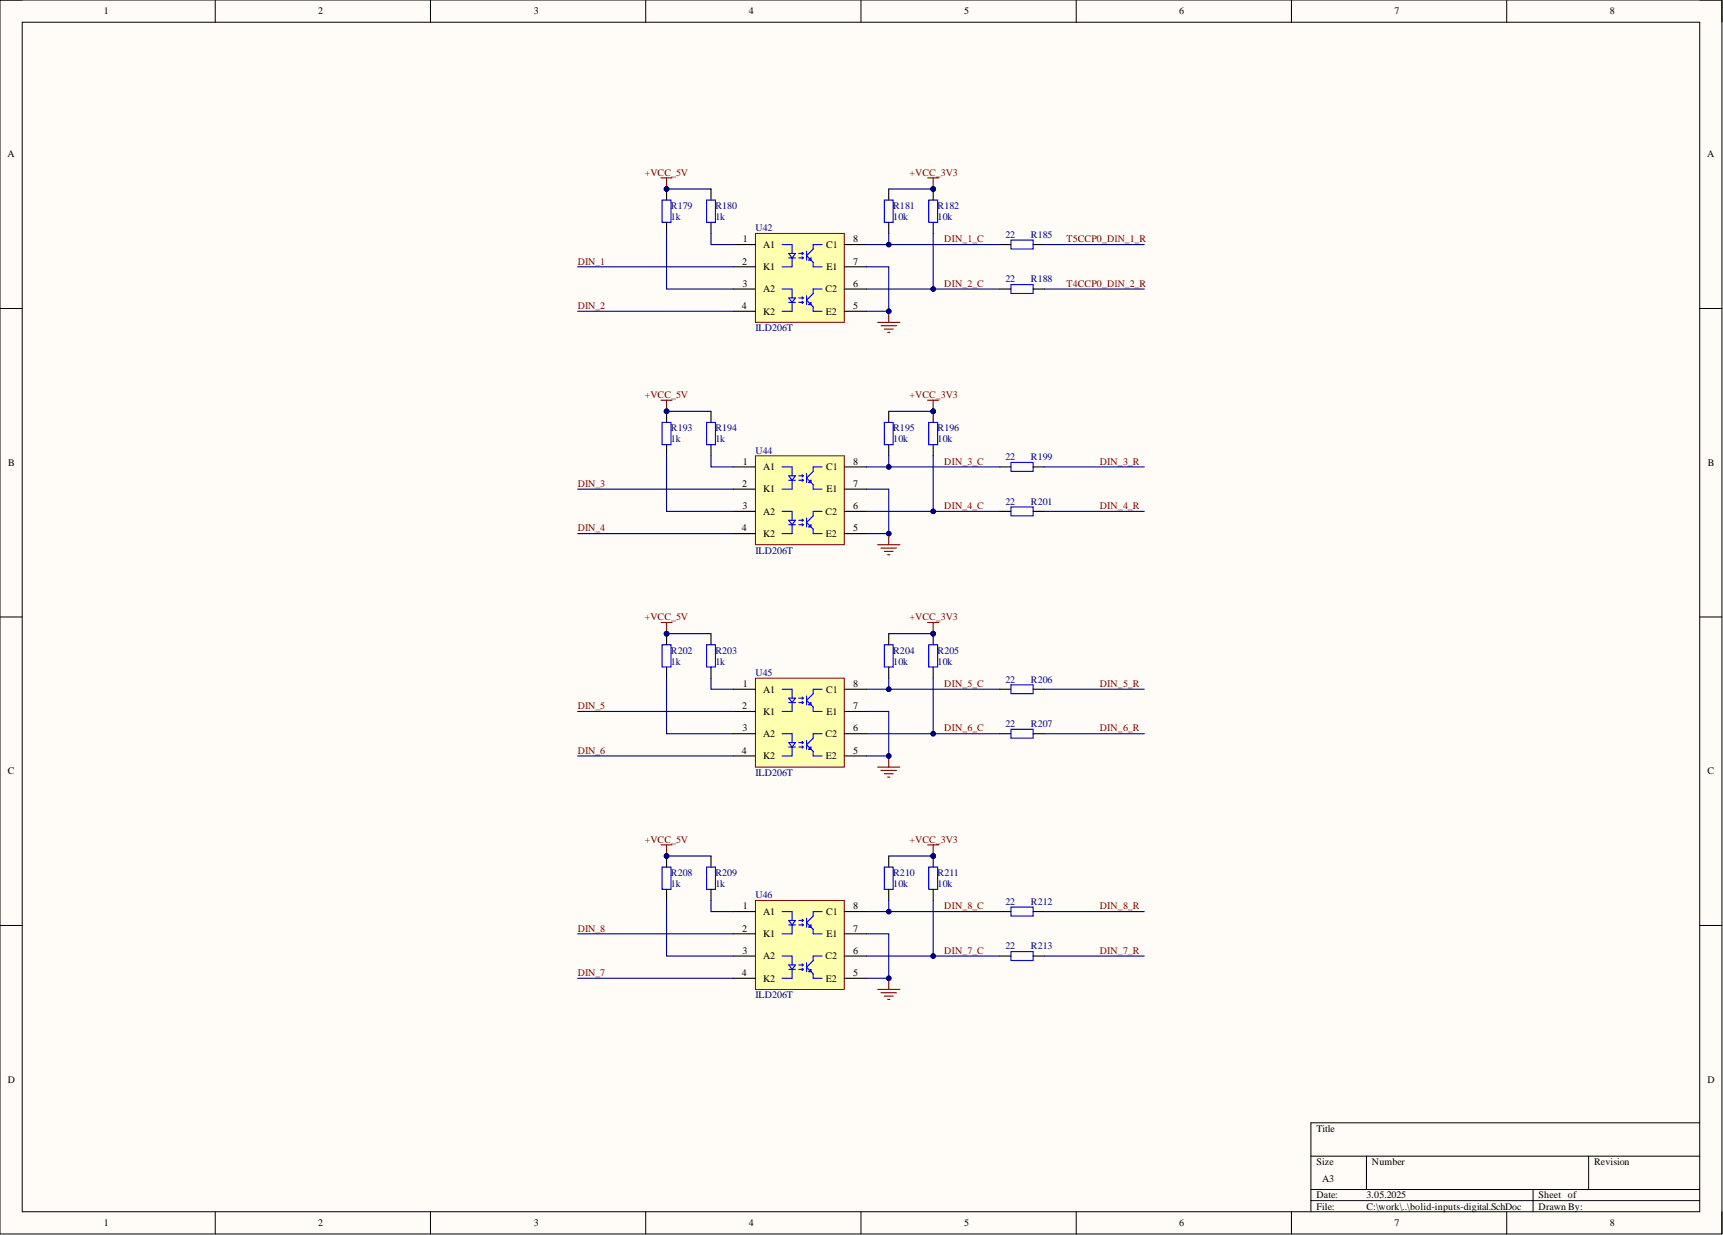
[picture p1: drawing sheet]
<svg xmlns="http://www.w3.org/2000/svg" width="393mm" height="282mm" viewBox="0 0 393 282" stroke-linecap="round" stroke-linejoin="round" font-family="sans-serif">
<defs><g id="words">
<g font-size="2.3">
<text x="23.7" y="3.3">1</text>
<text x="72.6" y="3.3">2</text>
<text x="121.9" y="3.3">3</text>
<text x="170.9" y="3.3">4</text>
<text x="220.1" y="3.3">5</text>
<text x="269.2" y="3.3">6</text>
<text x="318.4" y="3.3">7</text>
<text x="367.5" y="3.3">8</text>
<text x="1.7" y="35.9">A</text>
<text x="389.7" y="35.9">A</text>
<text x="169.6" y="55.3">1</text>
<text x="174.2" y="56.6">A1</text>
<text x="188.6" y="56.6">C1</text>
<text x="194.8" y="55.3">8</text>
<text x="169.4" y="60.4">2</text>
<text x="169.5" y="65.5">3</text>
<text x="174.2" y="61.7">K1</text>
<text x="188.7" y="61.7">E1</text>
<text x="194.8" y="65.5">6</text>
<text x="194.8" y="60.4">7</text>
<text x="169.3" y="70.5">4</text>
<text x="174.2" y="66.7">A2</text>
<text x="174.2" y="71.8">K2</text>
<text x="188.4" y="66.7">C2</text>
<text x="188.5" y="71.8">E2</text>
<text x="194.8" y="70.5">5</text>
<text x="1.9" y="106.4">B</text>
<text x="169.6" y="106.1">1</text>
<text x="174.2" y="107.3">A1</text>
<text x="188.6" y="107.3">C1</text>
<text x="194.8" y="106.1">8</text>
<text x="389.9" y="106.4">B</text>
<text x="169.4" y="111.1">2</text>
<text x="174.2" y="112.4">K1</text>
<text x="188.7" y="112.4">E1</text>
<text x="194.8" y="111.1">7</text>
<text x="169.5" y="116.2">3</text>
<text x="174.2" y="117.5">A2</text>
<text x="188.4" y="117.5">C2</text>
<text x="194.8" y="116.2">6</text>
<text x="169.3" y="121.3">4</text>
<text x="174.2" y="122.5">K2</text>
<text x="188.5" y="122.5">E2</text>
<text x="194.8" y="121.3">5</text>
<text x="169.4" y="161.9">2</text>
<text x="169.6" y="156.8">1</text>
<text x="174.2" y="158.1">A1</text>
<text x="188.6" y="158.1">C1</text>
<text x="194.8" y="161.9">7</text>
<text x="194.8" y="156.8">8</text>
<text x="169.5" y="167">3</text>
<text x="174.2" y="163.1">K1</text>
<text x="188.7" y="163.1">E1</text>
<text x="194.8" y="167">6</text>
<text x="169.3" y="172">4</text>
<text x="174.2" y="168.2">A2</text>
<text x="174.2" y="173.3">K2</text>
<text x="188.4" y="168.2">C2</text>
<text x="188.5" y="173.3">E2</text>
<text x="194.8" y="172">5</text>
<text x="1.8" y="176.8">C</text>
<text x="389.8" y="176.8">C</text>
<text x="169.6" y="207.5">1</text>
<text x="174.2" y="208.8">A1</text>
<text x="188.6" y="208.8">C1</text>
<text x="194.8" y="207.5">8</text>
<text x="169.4" y="212.6">2</text>
<text x="174.2" y="213.9">K1</text>
<text x="188.7" y="213.9">E1</text>
<text x="194.8" y="212.6">7</text>
<text x="169.5" y="217.7">3</text>
<text x="174.2" y="219">A2</text>
<text x="188.4" y="219">C2</text>
<text x="194.8" y="217.7">6</text>
<text x="169.3" y="222.8">4</text>
<text x="174.2" y="224">K2</text>
<text x="188.5" y="224">E2</text>
<text x="194.8" y="222.8">5</text>
<text x="1.8" y="247.2">D</text>
<text x="389.8" y="247.2">D</text>
<text x="300.5" y="258.3">Title</text>
<text x="300.5" y="265.9">Size</text>
<text x="301.8" y="269.7">A3</text>
<text x="313.2" y="265.9">Number</text>
<text x="363.9" y="265.9">Revision</text>
<text x="300.5" y="273.5">Date:</text>
<text x="311.9" y="273.5">3.05.2025</text>
<text x="351.3" y="273.5">Sheet of</text>
<text x="23.7" y="279.9">1</text>
<text x="72.6" y="279.9">2</text>
<text x="121.9" y="279.9">3</text>
<text x="170.9" y="279.9">4</text>
<text x="220.1" y="279.9">5</text>
<text x="269.2" y="279.9">6</text>
<text x="300.5" y="276.1">File:</text>
<text x="311.9" y="276.1">C:\work\..\bolid-inputs-digital.SchDoc</text>
<text x="318.4" y="279.9">7</text>
<text x="351.3" y="276.1">Drawn By:</text>
<text x="367.5" y="279.9">8</text>
</g>
<g font-size="2.3" fill="#800000">
<text x="147.2" y="40.1">+VCC_5V</text>
<text x="207.6" y="40.1">+VCC_3V3</text>
<text x="215.6" y="55.3">DIN_1_C</text>
<text x="243.5" y="55.3">T5CCP0_DIN_1_R</text>
<text x="131.9" y="60.4">DIN_1</text>
<text x="215.6" y="65.5">DIN_2_C</text>
<text x="243.5" y="65.5">T4CCP0_DIN_2_R</text>
<text x="131.9" y="70.5">DIN_2</text>
<text x="147.2" y="90.8">+VCC_5V</text>
<text x="207.6" y="90.8">+VCC_3V3</text>
<text x="215.6" y="106.1">DIN_3_C</text>
<text x="251.1" y="106.1">DIN_3_R</text>
<text x="131.9" y="111.1">DIN_3</text>
<text x="215.6" y="116.2">DIN_4_C</text>
<text x="251.1" y="116.2">DIN_4_R</text>
<text x="131.9" y="121.3">DIN_4</text>
<text x="147.2" y="141.6">+VCC_5V</text>
<text x="207.6" y="141.6">+VCC_3V3</text>
<text x="131.9" y="161.9">DIN_5</text>
<text x="215.6" y="156.8">DIN_5_C</text>
<text x="251.1" y="156.8">DIN_5_R</text>
<text x="215.6" y="167">DIN_6_C</text>
<text x="251.1" y="167">DIN_6_R</text>
<text x="131.9" y="172">DIN_6</text>
<text x="147.2" y="192.3">+VCC_5V</text>
<text x="207.6" y="192.3">+VCC_3V3</text>
<text x="215.6" y="207.5">DIN_8_C</text>
<text x="251.1" y="207.5">DIN_8_R</text>
<text x="131.9" y="212.6">DIN_8</text>
<text x="215.6" y="217.7">DIN_7_C</text>
<text x="251.1" y="217.7">DIN_7_R</text>
<text x="131.9" y="222.8">DIN_7</text>
</g>
<g font-size="2.3" fill="#000080">
<text x="153.2" y="47.7">R179</text>
<text x="163.3" y="47.7">R180</text>
<text x="203.9" y="47.7">R181</text>
<text x="214.1" y="47.7">R182</text>
<text x="153.2" y="50.2">1k</text>
<text x="163.3" y="50.2">1k</text>
<text x="172.5" y="52.8">U42</text>
<text x="203.9" y="50.2">10k</text>
<text x="214.1" y="50.2">10k</text>
<text x="229.5" y="54.3">22</text>
<text x="235.4" y="54.3">R185</text>
<text x="229.5" y="64.4">22</text>
<text x="235.4" y="64.4">R188</text>
<text x="172.5" y="75.6">ILD206T</text>
<text x="153.2" y="101">1k</text>
<text x="153.2" y="98.4">R193</text>
<text x="163.3" y="101">1k</text>
<text x="163.3" y="98.4">R194</text>
<text x="203.9" y="101">10k</text>
<text x="203.9" y="98.4">R195</text>
<text x="214.1" y="101">10k</text>
<text x="214.1" y="98.4">R196</text>
<text x="172.5" y="103.5">U44</text>
<text x="229.5" y="105">22</text>
<text x="235.4" y="105">R199</text>
<text x="229.5" y="115.2">22</text>
<text x="235.4" y="115.2">R201</text>
<text x="172.5" y="126.4">ILD206T</text>
<text x="153.2" y="149.2">R202</text>
<text x="163.3" y="149.2">R203</text>
<text x="203.9" y="149.2">R204</text>
<text x="214.1" y="149.2">R205</text>
<text x="153.2" y="151.7">1k</text>
<text x="163.3" y="151.7">1k</text>
<text x="172.5" y="154.3">U45</text>
<text x="203.9" y="151.7">10k</text>
<text x="214.1" y="151.7">10k</text>
<text x="229.5" y="155.8">22</text>
<text x="235.4" y="155.8">R206</text>
<text x="229.5" y="165.9">22</text>
<text x="235.4" y="165.9">R207</text>
<text x="172.5" y="177.1">ILD206T</text>
<text x="153.2" y="202.5">1k</text>
<text x="153.2" y="199.9">R208</text>
<text x="163.3" y="202.5">1k</text>
<text x="163.3" y="199.9">R209</text>
<text x="203.9" y="202.5">10k</text>
<text x="203.9" y="199.9">R210</text>
<text x="214.1" y="202.5">10k</text>
<text x="214.1" y="199.9">R211</text>
<text x="172.5" y="205">U46</text>
<text x="229.5" y="206.5">22</text>
<text x="235.4" y="206.5">R212</text>
<text x="229.5" y="216.7">22</text>
<text x="235.4" y="216.7">R213</text>
<text x="172.5" y="227.8">ILD206T</text>
</g>
</g></defs>
<path d="M0 0h393.1v281.6h-393.1z" fill-rule="evenodd" fill="#fffcf8"/>
<path d="M0 0h393.1v281.6h-393.1z" fill="none" stroke="#000" stroke-width=".23"/>
<path d="M5.1 5.1h382.9v271.5h-382.9z" fill-rule="evenodd" fill="#fffcf8"/>
<g fill="none" stroke="#000" stroke-width=".23">
<path d="M0 0h5.1M49.1 0v5.1M98.3 0v5.1M147.4 0v5.1M196.6 0v5.1M245.7 0v5.1M294.8 0v5.1M344 0v5.1M388 0h5.1v5.1M5.1 5.1h382.9v271.5h-382.9zM0 70.4h5.1M388 70.4h5.1"/>
<path d="M0 140.8h5.1M388 140.8h5.1M0 211.2h5.1M388 211.2h5.1M388 256.3h-88.7v20.3M49.1 276.6v5M98.3 276.6v5M147.4 276.6v5M196.6 276.6v5M245.7 276.6v5M294.8 276.6v5M299.3 263.9h88.7"/>
<path d="M299.3 271.5h88.7M299.3 274h88.7M311.9 263.9v7.6M344 276.6v5M350 271.5v5.1M362.7 263.9v7.6M393.1 276.6v5"/>
</g>
<path d="M172.5 53.3h20.2v20.3h-20.2z" fill-rule="evenodd" fill="#ffffb0"/>
<path d="M172.5 53.3h20.2v20.3h-20.2z" fill="none" stroke="#800000" stroke-width=".23"/>
<path d="M167.4 55.8h5.1M192.7 55.8h5.1M167.4 60.9h5.1M167.4 66h5.1M167.4 71h5.1M192.7 60.9h5.1M192.7 66h5.1M192.7 71h5.1" fill="none" stroke="#000" stroke-width=".25"/>
<g fill="none" stroke="#00f" stroke-width=".25">
<path d="M178.5 55.8h2.3v2M180.1 57.8h1.5l-.8 1.1zM180.1 58.9h1.5M180.8 58.9v2h-2.3M182.3 57.8h1.1M182.3 58.9h1.1M183.1 57.6l.3 .2M183.1 58.6l.3 .3M183.4 57.8l-.3 .3M183.4 58.9l-.3 .2M184.1 57.3v2.1M185.1 58.9v.5h-.5z"/>
<path d="M187.7 55.8h-2.1v1l-1.5 1.6 1.5 1.5v1h2.1M178.5 66h2.3v2M180.1 68h1.5l-.8 1zM180.1 69h1.5M180.8 69v2h-2.3M182.3 68h1.1M182.3 69h1.1M183.1 67.7l.3 .3M183.1 68.8l.3 .2M183.4 68l-.3 .3M183.4 69l-.3 .3M184.1 67.5v2"/>
<path d="M185.1 69v.5h-.5zM187.7 66h-2.1v1l-1.5 1.5 1.5 1.5v1h2.1"/>
</g>
<path d="M150.9 40.6h2.5M152.2 40.6v2.5" fill="none" stroke="#800000" stroke-width=".25"/>
<circle cx="152.2" cy="43.1" r=".51" fill="#000080"/>
<circle cx="152.2" cy="43.1" r=".51" fill="none" stroke="#000080" stroke-width=".23"/>
<path d="M161.3 45.7h2v5h-2z" fill="none" stroke="#00f" stroke-width=".25"/>
<path d="M162.3 43.1v2.6M162.3 50.7v2.6" fill="none" stroke="#000" stroke-width=".25"/>
<circle cx="152.2" cy="43.1" r=".51" fill="#000080"/>
<circle cx="152.2" cy="43.1" r=".51" fill="none" stroke="#000080" stroke-width=".23"/>
<path d="M151.2 45.7h2v5h-2z" fill="none" stroke="#00f" stroke-width=".25"/>
<path d="M152.2 43.1v2.6M152.2 50.7v2.6" fill="none" stroke="#000" stroke-width=".25"/>
<circle cx="152.2" cy="43.1" r=".51" fill="#000080"/>
<circle cx="152.2" cy="43.1" r=".51" fill="none" stroke="#000080" stroke-width=".23"/>
<path d="M201.9 45.7h2v5h-2z" fill="none" stroke="#00f" stroke-width=".25"/>
<path d="M202.9 43.1v2.6M202.9 50.7v2.6" fill="none" stroke="#000" stroke-width=".25"/>
<circle cx="213" cy="43.1" r=".51" fill="#000080"/>
<circle cx="213" cy="43.1" r=".51" fill="none" stroke="#000080" stroke-width=".23"/>
<path d="M212 45.7h2.1v5h-2.1z" fill="none" stroke="#00f" stroke-width=".25"/>
<path d="M213 43.1v2.6M213 50.7v2.6" fill="none" stroke="#000" stroke-width=".25"/>
<circle cx="213" cy="43.1" r=".51" fill="#000080"/>
<circle cx="213" cy="43.1" r=".51" fill="none" stroke="#000080" stroke-width=".23"/>
<path d="M211.8 40.6h2.5M213 40.6v2.5" fill="none" stroke="#800000" stroke-width=".25"/>
<circle cx="213" cy="43.1" r=".51" fill="#000080"/>
<circle cx="213" cy="43.1" r=".51" fill="none" stroke="#000080" stroke-width=".23"/>
<path d="M200.4 73.6h5M201.1 74.3h3.6M201.9 75.1h2M202.6 75.9h.5M202.9 71v2.6" fill="none" stroke="#800000" stroke-width=".25"/>
<circle cx="202.9" cy="71" r=".51" fill="#000080"/>
<circle cx="202.9" cy="71" r=".51" fill="none" stroke="#000080" stroke-width=".23"/>
<path d="M172.5 104h20.2v20.3h-20.2z" fill-rule="evenodd" fill="#ffffb0"/>
<path d="M172.5 104h20.2v20.3h-20.2z" fill="none" stroke="#800000" stroke-width=".23"/>
<path d="M167.4 106.6h5.1M167.4 111.6h5.1M167.4 116.7h5.1M192.7 106.6h5.1M192.7 111.6h5.1M192.7 116.7h5.1M167.4 121.8h5.1M192.7 121.8h5.1" fill="none" stroke="#000" stroke-width=".25"/>
<g fill="none" stroke="#00f" stroke-width=".25">
<path d="M178.5 106.6h2.3v2M178.5 116.7h2.3v2M180.1 108.6h1.5l-.8 1zM180.1 109.6h1.5M180.1 118.7h1.5l-.8 1.1zM180.1 119.8h1.5M180.8 109.6v2h-2.3M180.8 119.8v2h-2.3M182.3 108.6h1.1M182.3 109.6h1.1M182.3 118.7h1.1M182.3 119.8h1.1"/>
<path d="M183.1 108.3l.3 .3M183.1 109.4l.3 .2M183.1 118.5l.3 .2M183.1 119.5l.3 .3M183.4 108.6l-.3 .2M183.4 109.6l-.3 .3M183.4 118.7l-.3 .3M183.4 119.8l-.3 .2M184.1 108.1v2M184.1 118.2v2.1M185.1 109.6v.5h-.5zM185.1 119.8v.5h-.5z"/>
<path d="M187.7 106.6h-2.1v1l-1.5 1.5 1.5 1.5v1h2.1M187.7 116.7h-2.1v1l-1.5 1.6 1.5 1.5v1h2.1"/>
</g>
<path d="M150.9 91.3h2.5M152.2 91.3v2.6" fill="none" stroke="#800000" stroke-width=".25"/>
<circle cx="152.2" cy="93.9" r=".51" fill="#000080"/>
<circle cx="152.2" cy="93.9" r=".51" fill="none" stroke="#000080" stroke-width=".23"/>
<path d="M161.3 96.4h2v5.1h-2z" fill="none" stroke="#00f" stroke-width=".25"/>
<path d="M162.3 93.9v2.5M162.3 101.5v2.5" fill="none" stroke="#000" stroke-width=".25"/>
<circle cx="152.2" cy="93.9" r=".51" fill="#000080"/>
<circle cx="152.2" cy="93.9" r=".51" fill="none" stroke="#000080" stroke-width=".23"/>
<path d="M151.2 96.4h2v5.1h-2z" fill="none" stroke="#00f" stroke-width=".25"/>
<path d="M152.2 93.9v2.5M152.2 101.5v2.5" fill="none" stroke="#000" stroke-width=".25"/>
<circle cx="152.2" cy="93.9" r=".51" fill="#000080"/>
<circle cx="152.2" cy="93.9" r=".51" fill="none" stroke="#000080" stroke-width=".23"/>
<path d="M201.9 96.4h2v5.1h-2z" fill="none" stroke="#00f" stroke-width=".25"/>
<path d="M202.9 93.9v2.5M202.9 101.5v2.5" fill="none" stroke="#000" stroke-width=".25"/>
<circle cx="213" cy="93.9" r=".51" fill="#000080"/>
<circle cx="213" cy="93.9" r=".51" fill="none" stroke="#000080" stroke-width=".23"/>
<path d="M212 96.4h2.1v5.1h-2.1z" fill="none" stroke="#00f" stroke-width=".25"/>
<path d="M213 93.9v2.5M213 101.5v2.5" fill="none" stroke="#000" stroke-width=".25"/>
<circle cx="213" cy="93.9" r=".51" fill="#000080"/>
<circle cx="213" cy="93.9" r=".51" fill="none" stroke="#000080" stroke-width=".23"/>
<path d="M211.8 91.3h2.5M213 91.3v2.6" fill="none" stroke="#800000" stroke-width=".25"/>
<circle cx="213" cy="93.9" r=".51" fill="#000080"/>
<circle cx="213" cy="93.9" r=".51" fill="none" stroke="#000080" stroke-width=".23"/>
<path d="M200.4 124.3h5M201.1 125.1h3.6M201.9 125.8h2M202.6 126.6h.5M202.9 121.8v2.5" fill="none" stroke="#800000" stroke-width=".25"/>
<circle cx="202.9" cy="121.8" r=".51" fill="#000080"/>
<circle cx="202.9" cy="121.8" r=".51" fill="none" stroke="#000080" stroke-width=".23"/>
<path d="M172.5 154.8h20.2v20.3h-20.2z" fill-rule="evenodd" fill="#ffffb0"/>
<path d="M172.5 154.8h20.2v20.3h-20.2z" fill="none" stroke="#800000" stroke-width=".23"/>
<path d="M167.4 157.3h5.1M192.7 157.3h5.1M167.4 162.4h5.1M167.4 167.5h5.1M167.4 172.5h5.1M192.7 162.4h5.1M192.7 167.5h5.1M192.7 172.5h5.1" fill="none" stroke="#000" stroke-width=".25"/>
<g fill="none" stroke="#00f" stroke-width=".25">
<path d="M178.5 157.3h2.3v2M180.1 159.3h1.5l-.8 1.1zM182.3 159.3h1.1M183.1 159.1l.3 .2M183.4 159.3l-.3 .3M184.1 158.8v2.1M187.7 157.3h-2.1v1l-1.5 1.5 1.5 1.6v1h2.1M178.5 167.5h2.3v2M180.1 160.4h1.5M180.1 169.5h1.5l-.8 1zM180.1 170.5h1.5M180.8 160.4v2h-2.3"/>
<path d="M180.8 170.5v2h-2.3M182.3 160.4h1.1M182.3 169.5h1.1M182.3 170.5h1.1M183.1 160.1l.3 .3M183.1 169.2l.3 .3M183.1 170.3l.3 .2M183.4 160.4l-.3 .2M183.4 169.5l-.3 .2M183.4 170.5l-.3 .3M184.1 169v2M185.1 160.4v.5h-.5z"/>
<path d="M185.1 170.5v.5h-.5zM187.7 167.5h-2.1v1l-1.5 1.5 1.5 1.5v1h2.1"/>
</g>
<path d="M150.9 142.1h2.5M152.2 142.1v2.5" fill="none" stroke="#800000" stroke-width=".25"/>
<circle cx="152.2" cy="144.6" r=".51" fill="#000080"/>
<circle cx="152.2" cy="144.6" r=".51" fill="none" stroke="#000080" stroke-width=".23"/>
<path d="M161.3 147.2h2v5h-2z" fill="none" stroke="#00f" stroke-width=".25"/>
<path d="M162.3 144.6v2.6M162.3 152.2v2.6" fill="none" stroke="#000" stroke-width=".25"/>
<circle cx="152.2" cy="144.6" r=".51" fill="#000080"/>
<circle cx="152.2" cy="144.6" r=".51" fill="none" stroke="#000080" stroke-width=".23"/>
<path d="M151.2 147.2h2v5h-2z" fill="none" stroke="#00f" stroke-width=".25"/>
<path d="M152.2 144.6v2.6M152.2 152.2v2.6" fill="none" stroke="#000" stroke-width=".25"/>
<circle cx="152.2" cy="144.6" r=".51" fill="#000080"/>
<circle cx="152.2" cy="144.6" r=".51" fill="none" stroke="#000080" stroke-width=".23"/>
<path d="M201.9 147.2h2v5h-2z" fill="none" stroke="#00f" stroke-width=".25"/>
<path d="M202.9 144.6v2.6M202.9 152.2v2.6" fill="none" stroke="#000" stroke-width=".25"/>
<circle cx="213" cy="144.6" r=".51" fill="#000080"/>
<circle cx="213" cy="144.6" r=".51" fill="none" stroke="#000080" stroke-width=".23"/>
<path d="M212 147.2h2.1v5h-2.1z" fill="none" stroke="#00f" stroke-width=".25"/>
<path d="M213 144.6v2.6M213 152.2v2.6" fill="none" stroke="#000" stroke-width=".25"/>
<circle cx="213" cy="144.6" r=".51" fill="#000080"/>
<circle cx="213" cy="144.6" r=".51" fill="none" stroke="#000080" stroke-width=".23"/>
<path d="M211.8 142.1h2.5M213 142.1v2.5" fill="none" stroke="#800000" stroke-width=".25"/>
<circle cx="213" cy="144.6" r=".51" fill="#000080"/>
<circle cx="213" cy="144.6" r=".51" fill="none" stroke="#000080" stroke-width=".23"/>
<path d="M200.4 175.1h5M201.1 175.8h3.6M201.9 176.6h2M202.6 177.4h.5M202.9 172.5v2.6" fill="none" stroke="#800000" stroke-width=".25"/>
<circle cx="202.9" cy="172.5" r=".51" fill="#000080"/>
<circle cx="202.9" cy="172.5" r=".51" fill="none" stroke="#000080" stroke-width=".23"/>
<path d="M172.5 205.5h20.2v20.3h-20.2z" fill-rule="evenodd" fill="#ffffb0"/>
<path d="M172.5 205.5h20.2v20.3h-20.2z" fill="none" stroke="#800000" stroke-width=".23"/>
<path d="M167.4 208.1h5.1M167.4 213.1h5.1M167.4 218.2h5.1M192.7 208.1h5.1M192.7 213.1h5.1M192.7 218.2h5.1M167.4 223.3h5.1M192.7 223.3h5.1" fill="none" stroke="#000" stroke-width=".25"/>
<g fill="none" stroke="#00f" stroke-width=".25">
<path d="M178.5 208.1h2.3v2M178.5 218.2h2.3v2M180.1 210.1h1.5l-.8 1zM180.1 211.1h1.5M180.8 211.1v2h-2.3M182.3 210.1h1.1M182.3 211.1h1.1M183.1 209.8l.3 .3M183.1 210.8l.3 .3M183.1 220l.3 .2M183.4 210.1l-.3 .2M183.4 211.1l-.3 .3"/>
<path d="M184.1 209.6v2M184.1 219.7v2.1M185.1 211.1v.5h-.5zM187.7 208.1h-2.1v1l-1.5 1.5 1.5 1.5v1h2.1M187.7 218.2h-2.1v1l-1.5 1.5 1.5 1.6v1h2.1M180.1 220.2h1.5l-.8 1zM180.1 221.2h1.5M180.8 221.2v2.1h-2.3M182.3 220.2h1.1M182.3 221.2h1.1M183.1 221l.3 .2M183.4 220.2l-.3 .3"/>
<path d="M183.4 221.2l-.3 .3M185.1 221.2v.6h-.5z"/>
</g>
<path d="M150.9 192.8h2.5M152.2 192.8v2.6" fill="none" stroke="#800000" stroke-width=".25"/>
<circle cx="152.2" cy="195.4" r=".51" fill="#000080"/>
<circle cx="152.2" cy="195.4" r=".51" fill="none" stroke="#000080" stroke-width=".23"/>
<path d="M161.3 197.9h2v5.1h-2z" fill="none" stroke="#00f" stroke-width=".25"/>
<path d="M162.3 195.4v2.5M162.3 203v2.5" fill="none" stroke="#000" stroke-width=".25"/>
<circle cx="152.2" cy="195.4" r=".51" fill="#000080"/>
<circle cx="152.2" cy="195.4" r=".51" fill="none" stroke="#000080" stroke-width=".23"/>
<path d="M151.2 197.9h2v5.1h-2z" fill="none" stroke="#00f" stroke-width=".25"/>
<path d="M152.2 195.4v2.5M152.2 203v2.5" fill="none" stroke="#000" stroke-width=".25"/>
<circle cx="152.2" cy="195.4" r=".51" fill="#000080"/>
<circle cx="152.2" cy="195.4" r=".51" fill="none" stroke="#000080" stroke-width=".23"/>
<path d="M201.9 197.9h2v5.1h-2z" fill="none" stroke="#00f" stroke-width=".25"/>
<path d="M202.9 195.4v2.5M202.9 203v2.5" fill="none" stroke="#000" stroke-width=".25"/>
<circle cx="213" cy="195.4" r=".51" fill="#000080"/>
<circle cx="213" cy="195.4" r=".51" fill="none" stroke="#000080" stroke-width=".23"/>
<path d="M212 197.9h2.1v5.1h-2.1z" fill="none" stroke="#00f" stroke-width=".25"/>
<path d="M213 195.4v2.5M213 203v2.5" fill="none" stroke="#000" stroke-width=".25"/>
<circle cx="213" cy="195.4" r=".51" fill="#000080"/>
<circle cx="213" cy="195.4" r=".51" fill="none" stroke="#000080" stroke-width=".23"/>
<path d="M211.8 192.8h2.5M213 192.8v2.6" fill="none" stroke="#800000" stroke-width=".25"/>
<circle cx="213" cy="195.4" r=".51" fill="#000080"/>
<circle cx="213" cy="195.4" r=".51" fill="none" stroke="#000080" stroke-width=".23"/>
<path d="M200.4 225.8h5M201.1 226.6h3.6M201.9 227.3h2M202.6 228.1h.5M202.9 223.3v2.5" fill="none" stroke="#800000" stroke-width=".25"/>
<circle cx="202.9" cy="223.3" r=".51" fill="#000080"/>
<circle cx="202.9" cy="223.3" r=".51" fill="none" stroke="#000080" stroke-width=".23"/>
<path d="M230.8 54.8h5.1v2h-5.1zM230.8 65h5.1v2h-5.1zM230.8 105.5h5.1v2.1h-5.1zM230.8 115.7h5.1v2h-5.1zM230.8 156.3h5.1v2h-5.1zM230.8 166.4h5.1v2.1h-5.1zM230.8 207h5.1v2.1h-5.1zM230.8 217.2h5.1v2h-5.1z" fill="none" stroke="#00f" stroke-width=".25"/>
<g fill="none" stroke="#000" stroke-width=".25">
<path d="M228.3 55.8h2.5M235.9 55.8h2.5M228.3 66h2.5M235.9 66h2.5M228.3 106.6h2.5M228.3 116.7h2.5M235.9 106.6h2.5M235.9 116.7h2.5M228.3 157.3h2.5M235.9 157.3h2.5M228.3 167.5h2.5M235.9 167.5h2.5"/>
<path d="M228.3 208.1h2.5M228.3 218.2h2.5M235.9 208.1h2.5M235.9 218.2h2.5"/>
</g>
<path d="M152.2 43.1h10.1" fill="none" stroke="#000080" stroke-width=".25"/>
<circle cx="152.2" cy="43.1" r=".51" fill="#000080"/>
<circle cx="152.2" cy="43.1" r=".51" fill="none" stroke="#000080" stroke-width=".23"/>
<path d="M152.2 53.3v12.7h15.2M202.9 43.1h10.1M131.9 60.9h35.5M131.9 71h35.5" fill="none" stroke="#000080" stroke-width=".25"/>
<circle cx="213" cy="43.1" r=".51" fill="#000080"/>
<circle cx="213" cy="43.1" r=".51" fill="none" stroke="#000080" stroke-width=".23"/>
<path d="M213 53.3v12.7h-15.2" fill="none" stroke="#000080" stroke-width=".25"/>
<circle cx="213" cy="66" r=".51" fill="#000080"/>
<circle cx="213" cy="66" r=".51" fill="none" stroke="#000080" stroke-width=".23"/>
<path d="M197.8 60.9h5.1v10.1h-5.1" fill="none" stroke="#000080" stroke-width=".25"/>
<circle cx="202.9" cy="71" r=".51" fill="#000080"/>
<circle cx="202.9" cy="71" r=".51" fill="none" stroke="#000080" stroke-width=".23"/>
<path d="M202.9 53.3v2.5h-5.1" fill="none" stroke="#000080" stroke-width=".25"/>
<circle cx="202.9" cy="55.8" r=".51" fill="#000080"/>
<circle cx="202.9" cy="55.8" r=".51" fill="none" stroke="#000080" stroke-width=".23"/>
<path d="M162.3 53.3v2.5h5.1M202.9 55.8h25.4" fill="none" stroke="#000080" stroke-width=".25"/>
<circle cx="202.9" cy="55.8" r=".51" fill="#000080"/>
<circle cx="202.9" cy="55.8" r=".51" fill="none" stroke="#000080" stroke-width=".23"/>
<path d="M213 66h15.3" fill="none" stroke="#000080" stroke-width=".25"/>
<circle cx="213" cy="66" r=".51" fill="#000080"/>
<circle cx="213" cy="66" r=".51" fill="none" stroke="#000080" stroke-width=".23"/>
<path d="M152.2 93.9h10.1" fill="none" stroke="#000080" stroke-width=".25"/>
<circle cx="152.2" cy="93.9" r=".51" fill="#000080"/>
<circle cx="152.2" cy="93.9" r=".51" fill="none" stroke="#000080" stroke-width=".23"/>
<path d="M202.9 93.9h10.1M131.9 111.6h35.5M152.2 104v12.7h15.2M131.9 121.8h35.5" fill="none" stroke="#000080" stroke-width=".25"/>
<circle cx="213" cy="93.9" r=".51" fill="#000080"/>
<circle cx="213" cy="93.9" r=".51" fill="none" stroke="#000080" stroke-width=".23"/>
<path d="M213 104v12.7h-15.2" fill="none" stroke="#000080" stroke-width=".25"/>
<circle cx="213" cy="116.7" r=".51" fill="#000080"/>
<circle cx="213" cy="116.7" r=".51" fill="none" stroke="#000080" stroke-width=".23"/>
<path d="M197.8 111.6h5.1v10.2h-5.1" fill="none" stroke="#000080" stroke-width=".25"/>
<circle cx="202.9" cy="121.8" r=".51" fill="#000080"/>
<circle cx="202.9" cy="121.8" r=".51" fill="none" stroke="#000080" stroke-width=".23"/>
<path d="M202.9 104v2.6h-5.1" fill="none" stroke="#000080" stroke-width=".25"/>
<circle cx="202.9" cy="106.6" r=".51" fill="#000080"/>
<circle cx="202.9" cy="106.6" r=".51" fill="none" stroke="#000080" stroke-width=".23"/>
<path d="M162.3 104v2.6h5.1M202.9 106.6h25.4" fill="none" stroke="#000080" stroke-width=".25"/>
<circle cx="202.9" cy="106.6" r=".51" fill="#000080"/>
<circle cx="202.9" cy="106.6" r=".51" fill="none" stroke="#000080" stroke-width=".23"/>
<path d="M213 116.7h15.3" fill="none" stroke="#000080" stroke-width=".25"/>
<circle cx="213" cy="116.7" r=".51" fill="#000080"/>
<circle cx="213" cy="116.7" r=".51" fill="none" stroke="#000080" stroke-width=".23"/>
<path d="M152.2 144.6h10.1" fill="none" stroke="#000080" stroke-width=".25"/>
<circle cx="152.2" cy="144.6" r=".51" fill="#000080"/>
<circle cx="152.2" cy="144.6" r=".51" fill="none" stroke="#000080" stroke-width=".23"/>
<path d="M152.2 154.8v12.7h15.2M202.9 144.6h10.1M131.9 162.4h35.5M131.9 172.5h35.5" fill="none" stroke="#000080" stroke-width=".25"/>
<circle cx="213" cy="144.6" r=".51" fill="#000080"/>
<circle cx="213" cy="144.6" r=".51" fill="none" stroke="#000080" stroke-width=".23"/>
<path d="M213 154.8v12.7h-15.2" fill="none" stroke="#000080" stroke-width=".25"/>
<circle cx="213" cy="167.5" r=".51" fill="#000080"/>
<circle cx="213" cy="167.5" r=".51" fill="none" stroke="#000080" stroke-width=".23"/>
<path d="M202.9 154.8v2.5h-5.1" fill="none" stroke="#000080" stroke-width=".25"/>
<circle cx="202.9" cy="157.3" r=".51" fill="#000080"/>
<circle cx="202.9" cy="157.3" r=".51" fill="none" stroke="#000080" stroke-width=".23"/>
<path d="M162.3 154.8v2.5h5.1M202.9 157.3h25.4" fill="none" stroke="#000080" stroke-width=".25"/>
<circle cx="202.9" cy="157.3" r=".51" fill="#000080"/>
<circle cx="202.9" cy="157.3" r=".51" fill="none" stroke="#000080" stroke-width=".23"/>
<path d="M213 167.5h15.3" fill="none" stroke="#000080" stroke-width=".25"/>
<circle cx="213" cy="167.5" r=".51" fill="#000080"/>
<circle cx="213" cy="167.5" r=".51" fill="none" stroke="#000080" stroke-width=".23"/>
<path d="M152.2 195.4h10.1" fill="none" stroke="#000080" stroke-width=".25"/>
<circle cx="152.2" cy="195.4" r=".51" fill="#000080"/>
<circle cx="152.2" cy="195.4" r=".51" fill="none" stroke="#000080" stroke-width=".23"/>
<path d="M202.9 195.4h10.1M131.9 213.1h35.5M152.2 205.5v12.7h15.2M131.9 223.3h35.5" fill="none" stroke="#000080" stroke-width=".25"/>
<circle cx="213" cy="195.4" r=".51" fill="#000080"/>
<circle cx="213" cy="195.4" r=".51" fill="none" stroke="#000080" stroke-width=".23"/>
<path d="M213 205.5v12.7h-15.2" fill="none" stroke="#000080" stroke-width=".25"/>
<circle cx="213" cy="218.2" r=".51" fill="#000080"/>
<circle cx="213" cy="218.2" r=".51" fill="none" stroke="#000080" stroke-width=".23"/>
<path d="M197.8 213.1h5.1v10.2h-5.1" fill="none" stroke="#000080" stroke-width=".25"/>
<circle cx="202.9" cy="223.3" r=".51" fill="#000080"/>
<circle cx="202.9" cy="223.3" r=".51" fill="none" stroke="#000080" stroke-width=".23"/>
<path d="M202.9 205.5v2.6h-5.1" fill="none" stroke="#000080" stroke-width=".25"/>
<circle cx="202.9" cy="208.1" r=".51" fill="#000080"/>
<circle cx="202.9" cy="208.1" r=".51" fill="none" stroke="#000080" stroke-width=".23"/>
<path d="M162.3 205.5v2.6h5.1M202.9 208.1h25.4" fill="none" stroke="#000080" stroke-width=".25"/>
<circle cx="202.9" cy="208.1" r=".51" fill="#000080"/>
<circle cx="202.9" cy="208.1" r=".51" fill="none" stroke="#000080" stroke-width=".23"/>
<path d="M213 218.2h15.3" fill="none" stroke="#000080" stroke-width=".25"/>
<circle cx="213" cy="218.2" r=".51" fill="#000080"/>
<circle cx="213" cy="218.2" r=".51" fill="none" stroke="#000080" stroke-width=".23"/>
<path d="M197.8 162.4h5.1v10.1h-5.1" fill="none" stroke="#000080" stroke-width=".25"/>
<circle cx="202.9" cy="172.5" r=".51" fill="#000080"/>
<circle cx="202.9" cy="172.5" r=".51" fill="none" stroke="#000080" stroke-width=".23"/>
<path d="M238.4 55.8h22.8M238.4 66h22.8M238.4 106.6h22.8M238.4 116.7h22.8M238.4 157.3h22.8M238.4 167.5h22.8M238.4 208.1h22.8M238.4 218.2h22.8" fill="none" stroke="#000080" stroke-width=".25"/>
<use href="#words"/>
</svg>
